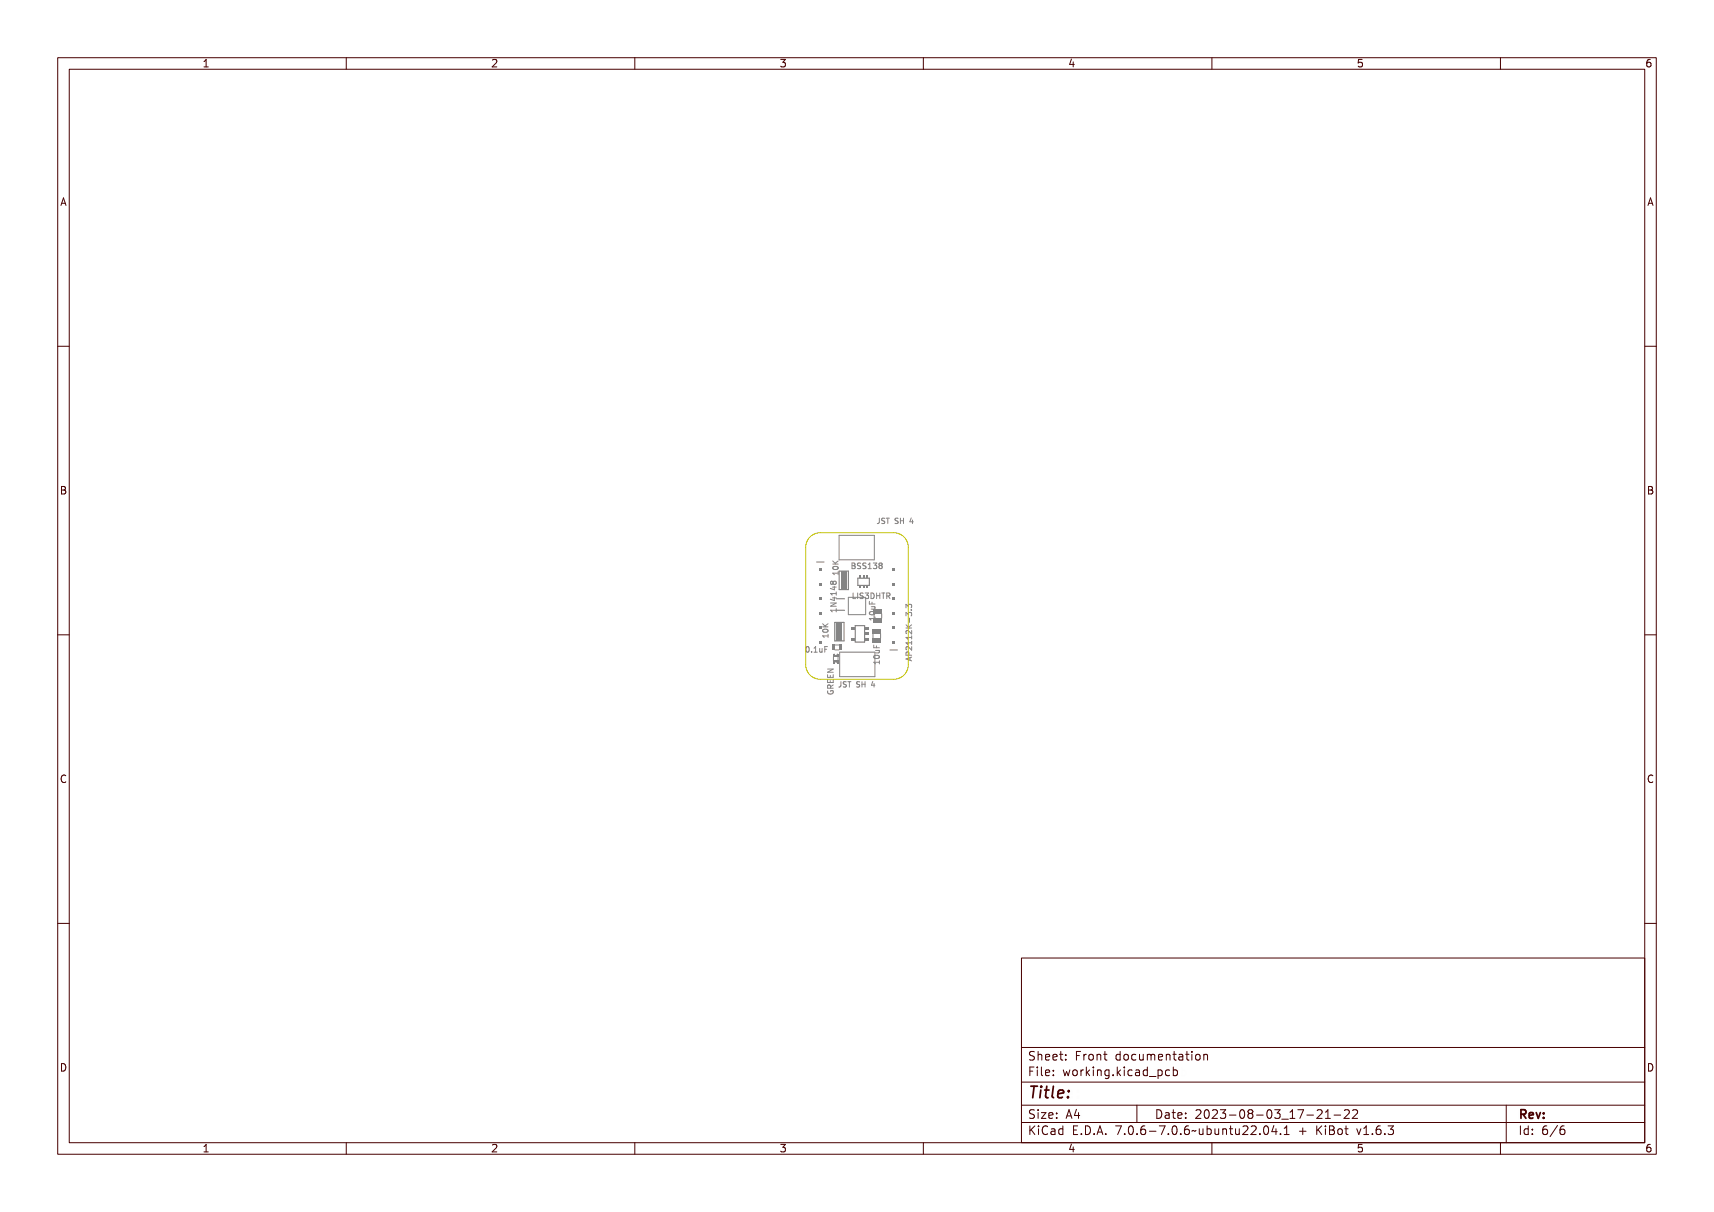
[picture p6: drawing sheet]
<svg xmlns="http://www.w3.org/2000/svg" width="297mm" height="210mm" viewBox="0 0 297 210" stroke-linecap="round" stroke-linejoin="round" font-family="sans-serif">
<defs><g id="words">
<text font-size="2.7" fill="#480000" x="178" y="190.3">Title:</text>
<g font-size="2" fill="#480000">
<text x="178" y="183.7">Sheet: Front documentation</text>
<text x="178" y="186.5">File: working.kicad_pcb</text>
<text x="178" y="193.9">Size: A4</text>
<text x="178" y="196.6">KiCad E.D.A. 7.0.6-7.0.6~ubuntu22.04.1 + KiBot v1.6.3</text>
<text x="200" y="193.9">Date: 2023-08-03_17-21-22</text>
<text x="263" y="196.6">Id: 6/6</text>
<text x="263" y="193.9">Rev:</text>
</g>
<g font-size="1.7" fill="#480000">
<text x="35" y="11.7">1</text>
<text x="85" y="11.7">2</text>
<text x="135" y="11.7">3</text>
<text x="185" y="11.7">4</text>
<text x="235" y="11.7">5</text>
<text x="285" y="11.7">6</text>
<text x="10.5" y="35.7">A</text>
<text x="285.5" y="35.7">A</text>
<text x="10.5" y="85.6">B</text>
<text x="285.5" y="85.6">B</text>
<text x="10.5" y="135.7">C</text>
<text x="285.5" y="135.7">C</text>
<text x="10.5" y="185.6">D</text>
<text x="285.5" y="185.6">D</text>
<text x="35" y="199.7">1</text>
<text x="85" y="199.7">2</text>
<text x="135" y="199.7">3</text>
<text x="185" y="199.7">4</text>
<text x="235" y="199.7">5</text>
<text x="285" y="199.7">6</text>
</g>
<g font-size="1.3" fill="#848484">
<text x="148.4" y="98.6">BSS138</text>
<text x="147.6" y="103.8">LIS3DHTR</text>
<text x="139.6" y="113">0.1uF</text>
<text x="158" y="113.1" transform="rotate(-90 158 113.1)">AP2112K-3.3</text>
</g>
<g font-size="1.2" fill="#848484">
<text x="151.8" y="90.8">JST SH 4</text>
<text x="145.2" y="119.2">JST SH 4</text>
</g>
</g></defs>
<g fill="none" stroke="#848484" stroke-width=".17">
<path d="M144.3 97.7h.9M144.3 97.2l.5 .5M144.3 98.3a.46 .46 0 0 1 .6-.2 .46 .46 0 0 1 .3 .4 .46 .46 0 0 1-.5 .3 .46 .46 0 0 1-.4-.5zM144.4 99.3h.8v-.2h.1v.5h-.1v-.1h-.7v.2h-.1zM144.4 97.6l.3 .3 .6-.4v.2l-.5 .3 .5 .1v.1h-.9v-.1h.4l-.4-.4zM144.4 98.5a.48 .48 0 0 1 .5-.2 .48 .48 0 0 1 .4 .5 .48 .48 0 0 1-.6 .2 .48 .48 0 0 1-.3-.5zM144.5 98.6a.41 .41 0 0 1 .7 .1 .41 .41 0 0 1-.7-.1zM145.2 99v.6M145.2 99.3h-.9l.3 .3M145.2 97.2l-.5 .4M147.6 98h.4M148 98l.1 .1"/>
<path d="M148.1 97.6h-.5v.9h.4M148.1 98h-.1M148.5 97.6h.2a.23 .23 0 0 1 .3 .2 .23 .23 0 0 1-.1 .3 .26 .26 0 0 1 .2 .3 .26 .26 0 0 1-.4 .2h-.2zM148.6 98.1h.1a.18 .18 0 0 1 .3 .2 .18 .18 0 0 1-.3 .2h-.1zM148.6 97.7h.1a.15 .15 0 0 1 .2 .2 .15 .15 0 0 1-.2 .1h-.1zM149.3 97.7l.3-.1 .2 .1-.1 .1a.19 .19 0 0 0-.2-.1 .19 .19 0 0 0-.1 .2 .19 .19 0 0 0 .2 .1 .3 .3 0 0 1 .2 .5 .3 .3 0 0 1-.6-.1 .22 .22 0 0 0 .4 .1 .22 .22 0 0 0 0-.3 .31 .31 0 0 1-.3-.2 .31 .31 0 0 1 0-.3zM150.1 97.7l.3-.1 .2 .1-.1 .1a.19 .19 0 0 0-.2-.1 .19 .19 0 0 0-.1 .2 .19 .19 0 0 0 .2 .1 .3 .3 0 0 1 .1 .5 .3 .3 0 0 1-.5-.1 .22 .22 0 0 0 .3 .1 .22 .22 0 0 0 .1-.3 .31 .31 0 0 1-.3-.2 .31 .31 0 0 1 0-.3zM150.9 97.7l.3-.1v.9h.2v.1h-.5v-.1h.2v-.8l-.2 .1zM151.6 97.6a.29 .29 0 0 1 .5 0 .29 .29 0 0 1-.1 .5 .3 .3 0 0 1 .1 .5 .3 .3 0 0 1-.5-.2h.1a.22 .22 0 0 0 .2 .1 .22 .22 0 0 0 .1-.3 .22 .22 0 0 0-.2-.1l.1-.1a.19 .19 0 0 0 .1-.3 .19 .19 0 0 0-.3 0zM152.1 89.9h.3v.6a.26 .26 0 0 1-.2 .3 .26 .26 0 0 1-.3-.1 .21 .21 0 0 0 .2 .1 .21 .21 0 0 0 .2-.3v-.5h-.2zM152.5 97.7a.27 .27 0 0 1 .4-.1 .27 .27 0 0 1-.1 .5 .27 .27 0 0 1 .1 .4 .27 .27 0 0 1-.4 0 .27 .27 0 0 1 .1-.4l-.2-.2zM152.7 90l.3-.1 .2 .1-.1 .1a.18 .18 0 0 0-.3 0 .18 .18 0 0 0 .2 .2 .29 .29 0 0 1 .2 .5 .29 .29 0 0 1-.5-.1 .22 .22 0 0 0 .3 .1 .22 .22 0 0 0 .1-.4 .22 .22 0 0 0-.3 0l-.1-.2z"/>
<path d="M153.4 89.9h.7v.1h-.3v.8h-.2v-.8h-.2zM155 90l.3-.1 .1 .1v.1a.18 .18 0 0 0-.3 0 .18 .18 0 0 0 .2 .2 .29 .29 0 0 1 .1 .5 .29 .29 0 0 1-.5-.1h.1a.22 .22 0 0 0 .3 .1 .22 .22 0 0 0 0-.4 .22 .22 0 0 0-.3 0l-.1-.2zM155.7 89.9h.1v.4h.3v-.4h.1v.9h-.1v-.4h-.3v.4h-.1zM157.5 89.9h.1v.6h.2l-.2 .3h-.1v-.2h-.4zM157.5 90v.5h-.3zM157.7 90.4h.5M139.8 112.2l.1-.1a.46 .46 0 0 1 .4 .5 .46 .46 0 0 1-.4 .4l-.2-.2zM139.9 112.2a.39 .39 0 0 1 .3 .4 .39 .39 0 0 1-.3 .3l-.1-.3zM140.7 112.9h.2v.1h-.2zM141.3 112.1h.4v.8h.2v.1h-.5v-.1h.2v-.7l-.3 .1zM142.1 112.3h.1v.6l.2 .1 .1-.2v-.5h.2v.7l-.2-.1a.23 .23 0 0 1-.3 .1 .23 .23 0 0 1-.1-.2zM142.5 108.6h1"/>
<path d="M142.5 108.1l.6 .5M142.6 109.6h.8v-.2h.1v.6h-.1v-.2h-.7l.1 .2h-.1zM142.6 107.9l.4 .3 .5-.3v.1l-.4 .3 .4 .1v.1h-.9v-.1h.4l-.4-.4zM142.6 108.9a.49 .49 0 0 1 .6-.2 .49 .49 0 0 1 .3 .4 .48 .48 0 0 1-.5 .2 .48 .48 0 0 1-.4-.4zM142.6 109.1a.45 .45 0 0 1 .6-.1 .45 .45 0 0 1 .2 .4 .46 .46 0 0 1-.5 .2 .46 .46 0 0 1-.3-.4zM142.7 108.9a.41 .41 0 0 1 .7 .2 .41 .41 0 0 1-.7-.2zM142.9 112.1h.6v.1h-.5v.3h.4v.1h-.4v.4h-.1zM143.4 116.9v.5h1v-.5M143.4 117.8v.5h1v-.5M143.4 115.9h1l-1 .6h1M143.4 119.7a.45 .45 0 0 0 .5 .6 .45 .45 0 0 0 .4-.6h-.3v.1M143.5 117.3h.1v.5h.3v-.4h.1v.4h.3v-.5h.1v.6h-.9z"/>
<path d="M143.5 116.6h.1v.4h.3v-.4h.1v.4h.3v-.5h.1v.6h-.9zM143.5 115.8h.9v.1l-.8 .3h.8v.2h-.9v-.2l.7-.3h-.7zM143.5 109.9v.6M143.5 110.2h-1l.3 .3M143.5 108.1l-.6 .4M143.5 118.9h.1v.1a.36 .36 0 0 0 .3 .4 .36 .36 0 0 0 .4-.4h-.3l-.1 .2v-.3h.4a.43 .43 0 0 1 0 .6 .43 .43 0 0 1-.6 0l-.2-.2zM143.5 118.2l.3-.1 .2 .2 .4-.3v.2l-.4 .3v.1h.4v.1h-.9zM143.6 118.3h.3v.3h-.3zM143.9 117v.4M143.9 117.9v.4M143.9 119.2v-.4l-.4-.1-.1 .5h1M143.9 104.5h1l-1 .5h1"/>
<path d="M144 105.7h.8v-.2h.1v.6h-.1v-.2h-.7l.1 .2h-.2zM144 104.7h.9v.2l-.7 .3h.7v.2h-.9v-.2l.8-.3h-.8zM144 104.1h.6l.1-.2 .2 .3h-.2v.4h-.1l-.6-.4zM144 103.4h.8v-.2h.1v.5h-.1v-.2h-.7l.1 .2h-.2zM144 102.5h.6l.1-.1 .2 .2h-.2v.4h-.1l-.6-.4zM144 101.7l.3-.1 .1 .2a.27 .27 0 0 1 .5-.1 .27 .27 0 0 1 0 .4 .27 .27 0 0 1-.5-.1 .27 .27 0 0 1-.4 .1 .27 .27 0 0 1 0-.4zM144.1 104.2h.5v.3zM144.1 102.6h.5v.3zM144.2 103.6h.7M144.2 101.7h.7M144.3 100.9l.2-.2 .4 .2-.2 .4-.4-.2M144.3 100.9l-.1-.2-.3 .2 .2 .4 .2-.2"/>
<path d="M144.3 100.9v.2M144.4 118.7l-.5 .3M144.6 103.5v.6l-.7-.3M144.6 101.6v.6l-.7-.2M144.9 102.6v.5M144.9 105.5v.5M144.9 105.7h-1l.3 .3M144.9 102.8h-1l.3 .3M145.4 118.3h.3v.6a.26 .26 0 0 1-.2 .3 .26 .26 0 0 1-.3-.2 .21 .21 0 0 0 .3 .1 .21 .21 0 0 0 .1-.2v-.5h-.2zM146.1 118.3l.3-.1 .1 .1v.1a.21 .21 0 0 0-.3 0 .21 .21 0 0 0 0 .3 .21 .21 0 0 0 .3 0 .28 .28 0 0 1-.1 .4 .28 .28 0 0 1-.4-.1h.1a.22 .22 0 0 0 .3 .1 .22 .22 0 0 0 0-.3 .22 .22 0 0 0-.3-.1l-.1-.2zM146.7 118.3h.7v.1h-.3v.8h-.1v-.8h-.3zM147.7 102.8h.1v.9h.5v.1h-.6z"/>
<path d="M148.3 118.3l.3-.1 .2 .1-.1 .1a.18 .18 0 0 0-.3 0 .18 .18 0 0 0 .2 .3 .29 .29 0 0 1 .1 .4 .29 .29 0 0 1-.4-.1 .22 .22 0 0 0 .3 .1 .22 .22 0 0 0 .1-.3 .22 .22 0 0 0-.3-.1l-.2-.2zM148.5 102.8h.5v.1h-.2v.8h.2v.1h-.5v-.1h.2v-.8h-.2zM149 118.3h.1v.3h.4v-.3h.1v.9h-.1v-.5h-.4v.5h-.1zM149.3 102.9l.3-.1 .2 .1h-.1a.19 .19 0 0 0-.3 .1 .19 .19 0 0 0 .2 .2 .3 .3 0 0 1 .1 .5 .3 .3 0 0 1-.5-.1 .22 .22 0 0 0 .3 .1 .22 .22 0 0 0 .1-.3 .3 .3 0 0 1-.3-.2 .3 .3 0 0 1 0-.3zM150 102.8a.28 .28 0 0 1 .4 0 .28 .28 0 0 1 0 .5 .29 .29 0 0 1 .1 .4 .29 .29 0 0 1-.5-.1h.1a.22 .22 0 0 0 .2 .1 .22 .22 0 0 0 .1-.3 .22 .22 0 0 0-.2-.1l.1-.1a.18 .18 0 0 0 .1-.3 .18 .18 0 0 0-.3 0zM150.6 104.2v.5h1M150.7 107.2h.8v-.2h.2v.5h-.2v-.2h-.7l.1 .2h-.1zM150.7 104.6h.1v.4h.3v-.4h.1v.4h.5v.2h-1zM150.7 106.1a.47 .47 0 0 1 .6-.2 .47 .47 0 0 1 .3 .5 .48 .48 0 0 1-.6 .2 .48 .48 0 0 1-.3-.5zM150.8 102.8a.49 .49 0 0 1 .6 .5 .49 .49 0 0 1-.6 .5zM150.8 106.3l.4-.1a.38 .38 0 0 1 .5 .3 .55 .55 0 0 1-.5 .3 .55 .55 0 0 1-.5-.3zM150.8 106.4a.43 .43 0 0 1 .8 .2 .43 .43 0 0 1-.8-.2z"/>
<path d="M150.8 118.3h.2v.6h.1l-.1 .3h-.1v-.2h-.4zM150.9 118.4v.5h-.3zM150.9 102.9a.37 .37 0 0 1 .3 .4 .37 .37 0 0 1-.3 .4zM150.9 105.4h.8l-.1 .1a.23 .23 0 0 1 .1 .3 .23 .23 0 0 1-.3 .2h-.5v-.1l.6-.1 .1-.1-.2-.1-.5-.1zM151 105.1h.6M151 118.7h.6M151.1 104.3v.4M151.4 111.8v.4h1M151.5 106.4v.7M151.5 114.2h.8v-.2h.1v.6h-.1v-.2h-.7v.2h-.1zM151.5 111.7h.1v.4h.3v-.4h.1v.4h.4v.1h-.9zM151.5 113.6a.47 .47 0 0 1 .5-.1 .47 .47 0 0 1 .3 .5 .48 .48 0 0 1-.5 .2 .48 .48 0 0 1-.4-.5z"/>
<path d="M151.5 105.1l.1 .4h-.6M151.6 102.8h.1v.4h.3v-.4h.2v1h-.2v-.5h-.3v.5h-.1zM151.6 113.3h.3a.38 .38 0 0 1 .5 .3 .55 .55 0 0 1-.5 .3 .55 .55 0 0 1-.5-.3zM151.6 113.5a.43 .43 0 0 1 .7 .1 .43 .43 0 0 1-.7-.1zM151.6 106.9v.6M151.6 107.2h-1l.3 .3M151.7 112.5h.7l-.1 .1a.23 .23 0 0 1 .1 .3 .23 .23 0 0 1-.3 .2h-.4v-.2h.5l.1-.1-.1-.2h-.5zM151.7 112.7h.7M151.9 111.9v.3M152.3 102.8h.7v.1h-.3v.9h-.1v-.9h-.3zM152.3 112.7v.4h-.6M152.4 114.5v.5"/>
<path d="M152.4 114.8h-1l.3 .2M152.8 106.3v.8M153.1 102.8h.3a.26 .26 0 0 1 .3 .2 .26 .26 0 0 1-.2 .3l.3 .5h-.1l-.3-.4h-.2v.4h-.1zM153.2 102.9h.2a.17 .17 0 0 1 .2 .2 .17 .17 0 0 1-.2 .2h-.2zM157.1 112.7l.9-.3v.1l-.2 .1v.3l.2 .1v.1l-.9-.3zM157.1 110.3h.8v-.2h.1v.5h-.1v-.2h-.7v.2h-.1zM157.1 109.5h.8v-.2h.1v.5h-.1v-.2h-.7v.2h-.1zM157.1 107.7l.3 .3 .6-.4v.2l-.5 .3 .5 .1v.1h-.9v-.1h.4l-.4-.4zM157.1 106.3l.3-.1 .1 .2a.3 .3 0 0 1 .5-.1 .3 .3 0 0 1-.1 .5v-.1a.22 .22 0 0 0 0-.3 .22 .22 0 0 0-.2-.1 .22 .22 0 0 0-.2 .3l-.1-.1a.19 .19 0 0 0-.2-.1 .19 .19 0 0 0 0 .3h-.1zM157.1 104.7l.3-.1 .1 .2a.3 .3 0 0 1 .5-.1 .3 .3 0 0 1-.1 .5v-.1a.22 .22 0 0 0 0-.3 .22 .22 0 0 0-.2 0 .22 .22 0 0 0-.2 .2l-.1-.1a.19 .19 0 0 0-.2-.1 .19 .19 0 0 0 0 .3l-.1 .1zM157.1 111a.59 .59 0 0 1 .8 .3v-.4h.1v.6l-.5-.4a.23 .23 0 0 0-.3 0 .23 .23 0 0 0 0 .4l-.1-.2zM157.1 108.6a.59 .59 0 0 1 .8 .4v-.5h.1v.6l-.5-.3a.23 .23 0 0 0-.3-.1 .23 .23 0 0 0 0 .4l-.1-.1z"/>
<path d="M157.1 111.7h.4l.1 .4h.4v.1h-.9zM157.2 112.8l.5-.2v.3zM157.2 111.8h.3v.3h-.3zM157.6 107.1h.1v.3h-.1zM157.7 114v.4M157.8 105.6h.2v.2h-.2zM158 113.9l-1 .3 1 .3"/>
<circle cx="144.8" cy="98.7" r=".08"/>
<circle cx="152.7" cy="97.9" r=".16"/>
<circle cx="152.7" cy="98.3" r=".19"/>
<circle cx="140" cy="112.6" r=".09"/>
<circle cx="143.1" cy="109" r=".08"/>
<circle cx="144.2" cy="101.9" r=".16"/>
<circle cx="144.7" cy="101.9" r=".19"/>
<circle cx="151.2" cy="106.5" r=".09"/>
<circle cx="151.9" cy="113.6" r=".09"/>
</g>
<g fill="#848484">
<path d="M151.4 105.6h1.4v.8h-1.4z" fill-rule="evenodd"/>
<path d="M151.4 107.1h1.4v.7h-1.4z" fill-rule="evenodd"/>
</g>
<path d="M145.4 99h1.6v3.2h-1.6z" fill="none" stroke="#848484" stroke-width=".2"/>
<path d="M145.7 99h1v3.1h-1z" fill-rule="evenodd" fill="#848484"/>
<path d="M151.3 109.8v.8M152.6 109.8v.8" fill="none" stroke="#848484" stroke-width=".17"/>
<g fill="#848484">
<path d="M151.2 110.6h1.5v.7h-1.5z" fill-rule="evenodd"/>
<path d="M151.2 109.1h1.5v.8h-1.5z" fill-rule="evenodd"/>
</g>
<path d="M141.5 97.4h1.3" fill="none" stroke="#848484" stroke-width=".2"/>
<g fill="#848484">
<path d="M141.9 98.4h.5v.5h-.5z" fill-rule="evenodd"/>
<path d="M141.9 100.9h.5v.5h-.5z" fill-rule="evenodd"/>
<path d="M141.9 103.5h.5v.5h-.5z" fill-rule="evenodd"/>
<path d="M141.9 106h.5v.5h-.5z" fill-rule="evenodd"/>
<path d="M141.9 108.6h.5v.5h-.5z" fill-rule="evenodd"/>
<path d="M141.9 111.1h.5v.5h-.5z" fill-rule="evenodd"/>
</g>
<g fill="none" stroke="#848484" stroke-width=".17">
<path d="M145.4 92.8h6.1v4.2h-6.1zM144.4 113.8v.7M144.5 114.9a.3 .3 0 0 1 .3-.2 .3 .3 0 0 1 .3 .2M144.5 113.3a.28 .28 0 0 0 .3 .3 .28 .28 0 0 0 .3-.3M145.2 113.8v.7"/>
<circle cx="145.2" cy="114.8" r=".07"/>
</g>
<path d="M144.9 103.7h1.4M144.9 105.7h1.4" fill="none" stroke="#848484" stroke-width=".2"/>
<g fill="#848484">
<path d="M145.1 114.8h.2v.2h-.2z" fill-rule="evenodd"/>
<path d="M145.2 114.5l.1 .4z" fill-rule="evenodd"/>
<path d="M144.4 114.5h.9v.2h-.9z" fill-rule="evenodd"/>
<path d="M145.1 113.3h.2v.5h-.2z" fill-rule="evenodd"/>
<path d="M144.5 113.6h.6v.2h-.6z" fill-rule="evenodd"/>
<path d="M145 113.5l.1 .1z" fill-rule="evenodd"/>
<path d="M144.5 113.5l.1 .1z" fill-rule="evenodd"/>
<path d="M144.4 114.7h.2v.3h-.2z" fill-rule="evenodd"/>
<path d="M144.4 113.3h.2v.5h-.2z" fill-rule="evenodd"/>
</g>
<path d="M144.7 107.8h1.6v3.2h-1.6z" fill="none" stroke="#848484" stroke-width=".2"/>
<path d="M145 107.9h1v3.1h-1z" fill-rule="evenodd" fill="#848484"/>
<path d="M147 103.5h3v3h-3z" fill="none" stroke="#848484" stroke-width=".17"/>
<path d="M148.6 100.2h2v1.2h-2z" fill="none" stroke="#848484" stroke-width=".2"/>
<g fill="#848484">
<path d="M150.2 101.5h.2v.4h-.2z" fill-rule="evenodd"/>
<path d="M150.2 99.8h.2v.3h-.2z" fill-rule="evenodd"/>
<path d="M149.5 101.5h.3v.4h-.3z" fill-rule="evenodd"/>
<path d="M149.5 99.8h.3v.3h-.3z" fill-rule="evenodd"/>
<path d="M148.9 101.5h.2v.4h-.2z" fill-rule="evenodd"/>
<path d="M148.9 99.8h.2v.3h-.2z" fill-rule="evenodd"/>
</g>
<path d="M144.7 112.6h.7M144.7 111.8h.7M145.5 113h6.1v4.2h-6.1z" fill="none" stroke="#848484" stroke-width=".17"/>
<g fill="#848484">
<path d="M145.3 111.7h.5v1h-.5z" fill-rule="evenodd"/>
<path d="M144.2 111.7h.5v1h-.5z" fill-rule="evenodd"/>
</g>
<path d="M154.2 112.6h1.3" fill="none" stroke="#848484" stroke-width=".2"/>
<g fill="#848484">
<path d="M154.6 111.1h.5v.5h-.5z" fill-rule="evenodd"/>
<path d="M154.6 108.6h.5v.5h-.5z" fill-rule="evenodd"/>
<path d="M154.6 106h.5v.5h-.5z" fill-rule="evenodd"/>
<path d="M154.6 103.5h.5v.5h-.5z" fill-rule="evenodd"/>
<path d="M154.6 100.9h.5v.5h-.5z" fill-rule="evenodd"/>
<path d="M154.6 98.4h.5v.5h-.5z" fill-rule="evenodd"/>
</g>
<path d="M148.2 108.4h1.6v2.9h-1.6z" fill="none" stroke="#848484" stroke-width=".2"/>
<g fill="#848484">
<path d="M147.5 110.5h.7v.5h-.7z" fill-rule="evenodd"/>
<path d="M149.9 110.5h.6v.5h-.6z" fill-rule="evenodd"/>
<path d="M149.9 109.6h.6v.5h-.6z" fill-rule="evenodd"/>
<path d="M147.5 108.6h.7v.5h-.7z" fill-rule="evenodd"/>
<path d="M149.9 108.6h.6v.5h-.6z" fill-rule="evenodd"/>
</g>
<path d="M140.2 93.3a2.54 2.54 0 0 1 2-1h12.7a2.54 2.54 0 0 1 2.5 2.5v20.4a2.54 2.54 0 0 1-2.5 2.5h-12.7a2.54 2.54 0 0 1-2.6-2.5v-20.4l.1-.5z" fill="none" stroke="#c2c200" stroke-width=".17"/>
<g fill="none" stroke="#480000" stroke-width=".17">
<path d="M10 10h277v190h-277zM12 12h273v186h-273zM60 10v2M110 10v2M160 10v2M210 10v2M260 10v2M10 60h2M285 60h2M10 110h2M285 110h2M10 160h2"/>
<path d="M285 160h2M177 166h108v32h-108zM60 198v2M110 198v2M160 198v2M177 181.5h108M177 187.5h108M177 191.5h108M177 194.5h108M178.1 195.2h.2v.6l.6-.6h.3l-.6 .6 .6 .8h-.2l-.5-.7-.2 .2v.5h-.2zM178.2 185h.9v.2h-.7v.4h.6v.2h-.6v.7h-.2zM178.3 182.4l.5-.1h.2v.2a.31 .31 0 0 0-.5-.1 .31 .31 0 0 0 0 .5 .5 .5 0 0 1 .6 .6 .5 .5 0 0 1-.8 .2l-.1-.2a.34 .34 0 0 0 .4 .1 .34 .34 0 0 0 .1-.5 .47 .47 0 0 1-.5-.2 .47 .47 0 0 1 .1-.5z"/>
<path d="M178.3 192.5l.5-.1h.2v.2a.31 .31 0 0 0-.5-.1 .31 .31 0 0 0 0 .5 .5 .5 0 0 1 .6 .6 .5 .5 0 0 1-.8 .2l-.1-.2a.34 .34 0 0 0 .4 .1 .34 .34 0 0 0 .1-.5 .47 .47 0 0 1-.5-.2 .47 .47 0 0 1 .1-.5zM179.4 182.2h.2v.6a.35 .35 0 0 1 .4-.1 .35 .35 0 0 1 .2 .4v.6h-.2v-.8h-.4v.8h-.2zM179.5 185.4h.4v.9h.4v.2h-.9v-.2h.3v-.8h-.2zM179.5 192.8h.4v.9h.4v.1h-.9v-.1h.3v-.8h-.2zM179.5 195.6h.4v.9h.4v.1h-.9v-.1h.3v-.8h-.2zM179.7 184.9h.2v.3h-.2zM179.7 192.3h.2v.3h-.2zM179.7 195.1h.2v.3h-.2zM180.6 184.9h.4v1.3l.4 .1v.2l-.5-.2v-1.2h-.3zM180.6 192.8h.8v.1l-.6 .8h.6v.1h-.8v-.1l.6-.8h-.6zM180.7 182.8a.49 .49 0 0 1 .6-.1 .49 .49 0 0 1 .2 .5h-.8a.42 .42 0 0 0 .3 .4 .42 .42 0 0 0 .4-.1v.2a.6 .6 0 0 1-.8-.1 .6 .6 0 0 1 .1-.8zM180.7 195.4l.5-.2h.3v.2a.43 .43 0 0 0-.6 0 .43 .43 0 0 0-.2 .5 .43 .43 0 0 0 .2 .5 .43 .43 0 0 0 .6 0v.2a.66 .66 0 0 1-.8-.1 .66 .66 0 0 1-.1-.8z"/>
<path d="M180.8 182.9l.4-.1 .1 .3h-.6zM181.8 195.6h.2a.45 .45 0 0 1 .5 0 .45 .45 0 0 1 .1 .4v.6h-.1v-.1a.38 .38 0 0 1-.5 .2 .38 .38 0 0 1-.2-.5 .38 .38 0 0 1 .4-.2h.3a.35 .35 0 0 0-.3-.4 .35 .35 0 0 0-.4 .2zM181.9 182.8a.49 .49 0 0 1 .6-.1 .49 .49 0 0 1 .2 .5h-.8a.42 .42 0 0 0 .3 .4 .42 .42 0 0 0 .5-.1v.2a.6 .6 0 0 1-.9-.1 .6 .6 0 0 1 .1-.8zM181.9 185.5a.49 .49 0 0 1 .6-.1 .49 .49 0 0 1 .2 .5h-.8a.42 .42 0 0 0 .3 .4 .42 .42 0 0 0 .5-.1v.2a.6 .6 0 0 1-.9-.1 .6 .6 0 0 1 .1-.8zM181.9 192.9a.49 .49 0 0 1 .6-.1 .49 .49 0 0 1 .2 .5h-.8a.42 .42 0 0 0 .3 .4 .42 .42 0 0 0 .5-.1v.2a.6 .6 0 0 1-.9-.1 .6 .6 0 0 1 .1-.8zM182 196.2l.5-.1a.31 .31 0 0 1-.2 .4 .31 .31 0 0 1-.4-.1zM182 182.9l.4-.1 .1 .3h-.6zM182 185.6l.4-.1 .1 .3h-.6zM182 193l.4-.1 .1 .3h-.6zM183 195.7l.4-.2 .2 .2v-.6h.2v1.5h-.2v-.1a.42 .42 0 0 1-.5 .1 .42 .42 0 0 1-.2-.5zM183.2 195.8l.1-.1a.4 .4 0 0 1 .3 .4 .4 .4 0 0 1-.3 .4l-.2-.2zM183.2 182.3h.2v.4h.4v.1h-.4l.1 .8h.3v.1h-.2a.3 .3 0 0 1-.4-.3v-.6h-.3v-.1h.3z"/>
<path d="M183.3 185.4h.2v.3h-.2zM183.3 186.2h.2v.3h-.2zM183.3 192.8h.2v.3h-.2zM183.3 193.6h.2v.2h-.2zM184.5 182.7h.2v.3h-.2zM184.5 183.5h.2v.2h-.2zM185.2 185.4h.2l.2 .8 .1-.5h.2l.2 .5 .1-.8h.2l-.2 1.1h-.2l-.2-.7-.2 .7h-.1zM185.4 195.2h.9v.2h-.7v.4h.6v.2h-.6v.5h.7v.1h-.9zM185.7 192.4h.2l.5 1.4h-.2l-.1-.3h-.5l-.1 .3h-.2zM185.8 192.6l.2 .7h-.4zM186.6 182.3h.9v.2h-.7v.4h.6v.2h-.6v.6h-.2zM186.7 185.5a.52 .52 0 0 1 .8 .4 .52 .52 0 0 1-.8 .4l-.1-.4z"/>
<path d="M186.8 185.6l.1-.1a.39 .39 0 0 1 .4 .4 .39 .39 0 0 1-.4 .4l-.1-.2zM186.9 196.4h.2v.2h-.2zM187.1 192.4h.2v.9h.2v.2h-.2v.3h-.2v-.3h-.6v-.2zM187.1 192.6v.7h-.4zM187.8 195.2a.76 .76 0 0 1 .9 .7 .76 .76 0 0 1-.9 .7zM188 195.4a.57 .57 0 0 1 .5 .5 .57 .57 0 0 1-.5 .6zM188 182.7h.2v.2a.3 .3 0 0 1 .3-.3 .3 .3 0 0 1 .3 .3 .37 .37 0 0 0-.5-.1 .37 .37 0 0 0-.1 .4v.5h-.2zM188 185.4h.2v.2a.3 .3 0 0 1 .3-.3 .3 .3 0 0 1 .3 .3 .37 .37 0 0 0-.5-.1 .37 .37 0 0 0-.1 .4v.6h-.2zM189.1 184.9h.1v.9l.5-.4h.2l-.4 .4 .5 .7h-.2l-.4-.6-.2 .1v.5h-.1zM189.1 182.8a.52 .52 0 0 1 .8 .4 .52 .52 0 0 1-.8 .4l-.1-.4zM189.2 182.9l.1-.1a.39 .39 0 0 1 .4 .4 .39 .39 0 0 1-.4 .4l-.1-.2zM189.3 196.4h.3v.2h-.3z"/>
<path d="M190.2 182.7h.2v.1a.35 .35 0 0 1 .4-.1 .35 .35 0 0 1 .3 .4v.6h-.2l-.1-.8h-.3l-.1 .8h-.2zM190.3 185.4h.4v.9h.4v.2h-.9v-.2h.4v-.8h-.3zM190.5 195.2h.3l.4 1.4h-.2l-.1-.3h-.5l-.1 .3h-.2zM190.6 184.9h.1v.3h-.1zM190.6 195.4l.2 .7h-.4zM191.4 185.4h.2v.1a.35 .35 0 0 1 .4-.1 .35 .35 0 0 1 .3 .4v.7h-.2l-.1-.9h-.3l-.1 .9h-.2zM191.7 182.3h.1v.4h.4v.1h-.4l.1 .8h.3v.1h-.2a.3 .3 0 0 1-.3-.3v-.6h-.3v-.1h.3zM191.7 196.4h.3v.2h-.3zM192.7 185.5l.3-.2 .3 .2v-.1h.2v1a.53 .53 0 0 1-.8 .4v-.2a.36 .36 0 0 0 .4 .1 .36 .36 0 0 0 .2-.4l-.1 .1a.53 .53 0 0 1-.7-.3 .53 .53 0 0 1 .2-.6zM192.8 185.6l.1-.1a.39 .39 0 0 1 .4 .4 .39 .39 0 0 1-.4 .4l-.1-.2zM193.8 195.2h.9l-.5 1.4h-.2l.5-1.2h-.7zM193.9 182.8l.3-.2 .3 .2v-.6h.2v1.5h-.2v-.1a.42 .42 0 0 1-.6 .1 .42 .42 0 0 1-.1-.5z"/>
<path d="M194.1 182.8a.4 .4 0 0 1 .4 .4 .4 .4 0 0 1-.4 .4l-.2-.4zM194.1 186.2h.3v.3h-.3zM195.1 184.9h.2v.9l.4-.4h.3l-.5 .4 .5 .7h-.2l-.4-.6-.1 .1v.5h-.2zM195.1 182.8a.52 .52 0 0 1 .8 .4 .52 .52 0 0 1-.8 .4l-.1-.4zM195.2 182.9l.1-.1a.39 .39 0 0 1 .4 .4 .39 .39 0 0 1-.4 .4l-.1-.2zM195.3 196.4h.3v.2h-.3zM196.3 185.4h.5v.9h.3v.2h-.9v-.2h.4v-.8h-.3zM196.3 195.4a.5 .5 0 0 1 .7-.1 .5 .5 0 0 1 .1 .6 .52 .52 0 0 1-.4 .8 .52 .52 0 0 1-.5-.8zM196.4 182.8a.39 .39 0 0 1 .4-.2 .39 .39 0 0 1 .3 .3 .4 .4 0 0 0-.6 0 .4 .4 0 0 0 0 .6 .4 .4 0 0 0 .6 0 .41 .41 0 0 1-.4 .3 .41 .41 0 0 1-.4-.3v-.5zM196.5 195.4a.57 .57 0 0 1 .4 .9l-.3 .2a.86 .86 0 0 1-.1-1.1zM196.6 184.9h.2v.3h-.2zM197 191.5v3"/>
<path d="M197.4 182.7h.2v.8l.2 .1 .3-.2v-.7h.2v1h-.2v-.1a.35 .35 0 0 1-.4 .2 .35 .35 0 0 1-.3-.5zM197.6 185.5a.39 .39 0 0 1 .4-.2 .39 .39 0 0 1 .3 .3 .4 .4 0 0 0-.6 0 .4 .4 0 0 0 0 .6 .4 .4 0 0 0 .6 0 .41 .41 0 0 1-.4 .3 .41 .41 0 0 1-.4-.3v-.5zM197.7 196.4h.3v.2h-.3zM198.6 182.7h.1l.2-.1a.22 .22 0 0 0 .2 .2 .22 .22 0 0 0 .2-.2l.2 .3 .1 .8h-.2v-.8l-.1-.1-.2 .1v.8h-.1v-.8l-.2-.1-.1 .1v.8h-.1zM198.7 185.4h.1a.45 .45 0 0 1 .5 0 .45 .45 0 0 1 .2 .4v.7h-.2v-.2a.38 .38 0 0 1-.5 .2 .38 .38 0 0 1-.2-.5 .38 .38 0 0 1 .5-.2h.2a.35 .35 0 0 0-.3-.4 .35 .35 0 0 0-.3 .2zM198.7 195.4l.5-.2h.2v.2a.43 .43 0 0 0-.5 0 .43 .43 0 0 0-.1 .5 .48 .48 0 0 1 .7 0 .48 .48 0 0 1-.1 .7 .48 .48 0 0 1-.7-.1l-.1-.6zM198.8 186l.5-.1a.31 .31 0 0 1-.1 .4 .31 .31 0 0 1-.4-.1zM198.9 195.9a.29 .29 0 0 1 .4 .1 .29 .29 0 0 1-.1 .4 .29 .29 0 0 1-.4-.1zM199.9 185.5l.3-.2 .3 .2v-.6h.2v1.6h-.2v-.2a.42 .42 0 0 1-.5 .1 .42 .42 0 0 1-.2-.5zM199.9 182.8a.49 .49 0 0 1 .6-.1 .49 .49 0 0 1 .2 .5h-.7a.42 .42 0 0 0 .2 .4 .42 .42 0 0 0 .5-.1v.2a.6 .6 0 0 1-.8-.1 .6 .6 0 0 1 0-.8zM200 196h.5v.2h-.5zM200 185.6l.1-.1a.39 .39 0 0 1 .4 .4 .39 .39 0 0 1-.4 .4l-.1-.2z"/>
<path d="M200.1 182.9l.3-.1 .2 .3h-.6zM200.1 192.4a.76 .76 0 0 1 1 .7 .76 .76 0 0 1-1 .7zM200.3 192.6a.57 .57 0 0 1 .6 .5 .57 .57 0 0 1-.6 .6zM200.9 186.8l1.2 .1zM201 195.2h.9l-.5 1.4h-.2l.5-1.2h-.7zM201.1 182.7h.1v.1a.35 .35 0 0 1 .5-.1 .35 .35 0 0 1 .2 .4v.6h-.2v-.8h-.4l-.1 .8h-.1zM201.4 192.8h.2a.45 .45 0 0 1 .5 0 .45 .45 0 0 1 .1 .4v.6h-.1v-.1a.38 .38 0 0 1-.5 .2 .38 .38 0 0 1-.2-.5 .38 .38 0 0 1 .4-.2h.3a.35 .35 0 0 0-.3-.4 .35 .35 0 0 0-.4 .2zM201.6 193.4l.5-.1a.31 .31 0 0 1-.2 .4 .31 .31 0 0 1-.4-.1zM202.2 185.4h.2v.1a.46 .46 0 0 1 .6 0 .46 .46 0 0 1 .1 .6 .39 .39 0 0 1-.2 .4 .39 .39 0 0 1-.5-.2v.6h-.2zM202.5 182.3h.2v.4h.4v.1h-.4v.8h.4v.1h-.2a.3 .3 0 0 1-.4-.3v-.6h-.3v-.1h.3zM202.5 185.6l.1-.1a.4 .4 0 0 1 .4 .4 .4 .4 0 0 1-.4 .4l-.2-.2zM202.5 196.4h.3v.2h-.3z"/>
<path d="M202.8 192.4h.2v.4h.4v.1h-.4l.1 .8h.3v.1h-.2a.3 .3 0 0 1-.4-.3v-.6h-.3v-.1h.3zM203.5 182.7h.2a.45 .45 0 0 1 .4 0 .45 .45 0 0 1 .2 .4v.6h-.2v-.1a.38 .38 0 0 1-.5 .2 .38 .38 0 0 1-.2-.5 .38 .38 0 0 1 .5-.2h.2a.35 .35 0 0 0-.2-.4 .35 .35 0 0 0-.4 .2zM203.5 195.4a.5 .5 0 0 1 .7-.1 .5 .5 0 0 1 .1 .6 .52 .52 0 0 1-.4 .8 .52 .52 0 0 1-.5-.8zM203.6 185.5a.39 .39 0 0 1 .4-.2 .39 .39 0 0 1 .3 .3 .4 .4 0 0 0-.5 0 .4 .4 0 0 0 0 .6 .4 .4 0 0 0 .5 0 .41 .41 0 0 1-.4 .3 .41 .41 0 0 1-.4-.3v-.5zM203.7 183.3l.4-.1a.31 .31 0 0 1-.1 .4 .31 .31 0 0 1-.4-.1zM203.7 195.4a.57 .57 0 0 1 .4 .9l-.2 .2a.86 .86 0 0 1-.2-1.1zM203.9 192.9a.49 .49 0 0 1 .6-.1 .49 .49 0 0 1 .2 .5h-.8a.42 .42 0 0 0 .3 .4 .42 .42 0 0 0 .5-.1v.2a.6 .6 0 0 1-.9-.1 .6 .6 0 0 1 .1-.8zM204 193l.4-.1 .1 .3h-.6zM204.7 184.9h.1v.6a.45 .45 0 0 1 .7 0 .45 .45 0 0 1 0 .6 .39 .39 0 0 1-.2 .4 .39 .39 0 0 1-.5-.2v.2h-.1zM204.9 182.3h.2v.4h.4v.1h-.4v.8h.4v.1h-.2a.3 .3 0 0 1-.4-.3v-.6h-.3v-.1h.3zM204.9 185.6l.1-.1a.39 .39 0 0 1 .4 .4 .39 .39 0 0 1-.4 .4l-.1-.2zM204.9 196.4h.3v.2h-.3z"/>
<path d="M205.3 192.8h.2v.3h-.2zM205.3 193.6h.2v.2h-.2zM205.9 182.7h.5v.9h.3v.1h-.9v-.1h.4v-.8h-.3zM205.9 195.4l.5-.2h.2v.2a.43 .43 0 0 0-.5 0 .43 .43 0 0 0-.1 .5 .48 .48 0 0 1 .7 0 .48 .48 0 0 1-.1 .7 .48 .48 0 0 1-.7-.1l-.1-.6zM206.1 195.9a.29 .29 0 0 1 .4 .1 .29 .29 0 0 1-.1 .4 .29 .29 0 0 1-.4-.1zM206.2 182.2h.2v.3h-.2zM207 196l.3-.1 .5 .1 .2-.1a.38 .38 0 0 1-.7 .2l-.3 .1zM207.1 182.8a.52 .52 0 0 1 .8 .4 .52 .52 0 0 1-.8 .4l-.1-.4zM207.3 182.9l.1-.1a.39 .39 0 0 1 .4 .4 .39 .39 0 0 1-.4 .4l-.2-.2zM207.4 192.5a.53 .53 0 0 1 .8 .1 .53 .53 0 0 1-.3 .7l-.3 .4h.7v.1h-.9v-.1l.3-.4a.49 .49 0 0 0 .2-.7l-.5 .1zM208.3 182.7h.1v.1a.35 .35 0 0 1 .5-.1 .35 .35 0 0 1 .2 .4v.6h-.2v-.8h-.4l-.1 .8h-.1zM208.3 195.6h.1l.1 .8 .2 .1 .2-.2v-.7h.2v1h-.2v-.1a.35 .35 0 0 1-.4 .2 .35 .35 0 0 1-.2-.5z"/>
<path d="M208.7 192.6a.5 .5 0 0 1 .6-.1 .5 .5 0 0 1 .2 .6 .52 .52 0 0 1-.5 .8 .52 .52 0 0 1-.4-.8zM208.9 192.6a.57 .57 0 0 1 .4 .9l-.3 .2a.86 .86 0 0 1-.1-1.1zM209.5 195.1h.2v.6a.45 .45 0 0 1 .6-.1 .45 .45 0 0 1 .1 .7 .39 .39 0 0 1-.3 .4 .39 .39 0 0 1-.4-.2v.1h-.2zM209.7 195.8l.1-.1a.4 .4 0 0 1 .4 .4 .4 .4 0 0 1-.4 .4l-.1-.2zM209.8 192.5a.53 .53 0 0 1 .8 .1 .53 .53 0 0 1-.3 .7l-.3 .4h.7v.1h-.9v-.1l.3-.4a.49 .49 0 0 0 .2-.7l-.5 .1zM210 198v2M210.7 195.6h.2v.8l.2 .1 .2-.2v-.7h.2v1h-.2v-.1a.35 .35 0 0 1-.4 .2 .35 .35 0 0 1-.2-.5zM211 192.4a.46 .46 0 0 1 .6 0 .46 .46 0 0 1 .1 .6l-.1 .1a.45 .45 0 0 1 .2 .6 .45 .45 0 0 1-.6 .2l-.2-.1v-.2a.35 .35 0 0 0 .5 .1 .35 .35 0 0 0 0-.5h-.3v-.2a.28 .28 0 0 0 .4-.1 .28 .28 0 0 0 0-.3 .28 .28 0 0 0-.4 0h-.2zM211.9 195.6h.2v.1a.35 .35 0 0 1 .4-.1 .35 .35 0 0 1 .2 .4v.6h-.2v-.8h-.4v.8h-.2zM212.4 193.2h.5v.2h-.5zM213.3 195.2h.2v.4h.4v.1h-.4v.8h.4v.1h-.2a.3 .3 0 0 1-.4-.3v-.6h-.3v-.1h.3zM213.5 192.6a.5 .5 0 0 1 .6-.1 .5 .5 0 0 1 .2 .6 .52 .52 0 0 1-.5 .8 .52 .52 0 0 1-.4-.8z"/>
<path d="M213.7 192.6a.57 .57 0 0 1 .4 .9l-.3 .2a.86 .86 0 0 1-.1-1.1zM214.3 195.6h.2v.8l.2 .1 .2-.2v-.7h.2v1h-.2v-.1a.35 .35 0 0 1-.4 .2 .35 .35 0 0 1-.2-.5zM214.7 192.5a.41 .41 0 0 1 .7-.1 .41 .41 0 0 1-.2 .7 .42 .42 0 0 1 .2 .6 .42 .42 0 0 1-.7 0 .42 .42 0 0 1 .2-.6l-.3-.2zM215.5 195.3a.53 .53 0 0 1 .8 .1 .53 .53 0 0 1-.3 .7l-.3 .4h.6v.1h-.9v-.1l.4-.4a.49 .49 0 0 0 .2-.8l-.5 .2zM216 193.2h.5v.2h-.5zM216.7 195.3a.53 .53 0 0 1 .8 .1 .53 .53 0 0 1-.3 .7l-.3 .4h.6v.1h-.9v-.1l.4-.4a.49 .49 0 0 0 .2-.8l-.5 .2zM217.1 192.6a.5 .5 0 0 1 .7-.1 .5 .5 0 0 1 .1 .6 .52 .52 0 0 1-.5 .8 .52 .52 0 0 1-.4-.8zM217.3 192.6a.57 .57 0 0 1 .4 .9l-.3 .2a.86 .86 0 0 1-.1-1.1zM218.2 196.4h.2v.2h-.2zM218.2 192.4a.46 .46 0 0 1 .6 0 .46 .46 0 0 1 .1 .6l-.1 .1a.45 .45 0 0 1 .2 .6 .45 .45 0 0 1-.6 .2l-.2-.1v-.2a.35 .35 0 0 0 .5 .1 .35 .35 0 0 0 0-.5h-.3v-.2a.28 .28 0 0 0 .4-.1 .28 .28 0 0 0 0-.3 .28 .28 0 0 0-.4 0h-.2zM219.2 195.4a.5 .5 0 0 1 .6-.1 .5 .5 0 0 1 .2 .6 .52 .52 0 0 1-.5 .8 .52 .52 0 0 1-.5-.8zM219.2 194.2l1.3 .1z"/>
<path d="M219.4 195.4a.57 .57 0 0 1 .3 .9l-.2 .2a.86 .86 0 0 1-.1-1.1zM220.7 192.5l.5-.1v1.3h.3v.1h-.8v-.1h.3v-1.1h-.3zM220.8 195.2h.2v.9h.2v.2h-.2v.3h-.2v-.3h-.6v-.2zM220.8 195.4v.7h-.4zM221.8 196.4h.2v.2h-.2zM221.8 192.4h.9l-.5 1.4h-.2l.5-1.2h-.7zM222.8 195.3l.5-.1v1.3h.3v.1h-.8v-.1h.3v-1.1h-.3zM223.2 193.2h.5v.2h-.5zM224.2 192.5a.53 .53 0 0 1 .8 .1 .53 .53 0 0 1-.3 .7l-.3 .4h.7v.1h-.9v-.1l.3-.4a.49 .49 0 0 0 .2-.7l-.5 .1zM225.4 195.5h.2v.4h.4v.2h-.4v.4h-.2v-.4h-.4v-.2h.4zM225.5 192.5l.5-.1v1.3h.3v.1h-.8v-.1h.3v-1.1h-.3zM226.8 193.2h.5v.2h-.5z"/>
<path d="M227.5 195.2h.2v.6l.6-.6h.2l-.6 .6 .6 .8h-.2l-.5-.7-.1 .2v.5h-.2zM227.8 192.5a.53 .53 0 0 1 .8 .1 .53 .53 0 0 1-.2 .7l-.4 .4h.7v.1h-.9v-.1l.3-.4a.49 .49 0 0 0 .2-.7l-.5 .1zM228.8 195.6h.4v.9h.4v.1h-.9v-.1h.4v-.8h-.3zM229 192.5a.53 .53 0 0 1 .8 .1 .53 .53 0 0 1-.2 .7l-.4 .4h.7v.1h-.9v-.1l.3-.4a.49 .49 0 0 0 .2-.7l-.5 .1zM229.1 195.1h.1v.3h-.1zM229.9 195.2h.4a.35 .35 0 0 1 .5 .2 .35 .35 0 0 1-.3 .5 .41 .41 0 0 1 .3 .5 .41 .41 0 0 1-.5 .2h-.4zM230.1 196h.2a.27 .27 0 0 1 .3 .2 .27 .27 0 0 1-.3 .3h-.2zM230.1 195.4h.2a.23 .23 0 0 1 .3 .2 .23 .23 0 0 1-.3 .2h-.2zM231.2 193.2h1.1M231.2 195.7a.52 .52 0 0 1 .8 .4 .52 .52 0 0 1-.8 .4l-.1-.4zM231.3 195.8l.1-.1a.39 .39 0 0 1 .4 .4 .39 .39 0 0 1-.4 .4l-.1-.2zM232.6 195.2h.1v.4h.4v.1h-.4l.1 .8h.3v.1h-.2a.3 .3 0 0 1-.3-.3v-.6h-.3v-.1h.3z"/>
<path d="M233 192.4l.2-.1h.3l.2 .1 .1 .3-.1 .2-.8 .9h.9M234.4 192.4l.2-.1h.4l.2 .1v.3v.2l-.9 .9h.9M234.6 195.6h.2l.3 .9 .4-.9h.2l-.4 1h-.3zM236 195.3l.5-.1v1.3h.3v.1h-.8v-.1h.3v-1.1h-.3zM237.4 196.4h.3v.2h-.3zM238.4 195.4l.5-.2h.2v.2a.43 .43 0 0 0-.5 0 .43 .43 0 0 0-.1 .5 .48 .48 0 0 1 .7 0 .48 .48 0 0 1-.1 .7 .48 .48 0 0 1-.7-.1l-.1-.6zM238.6 195.9a.29 .29 0 0 1 .4 .1 .29 .29 0 0 1-.1 .4 .29 .29 0 0 1-.4-.1zM239.8 196.4h.3v.2h-.3zM240.7 195.2a.46 .46 0 0 1 .6 0 .46 .46 0 0 1 .1 .6l-.1 .1a.45 .45 0 0 1 .2 .6 .45 .45 0 0 1-.6 .2l-.2-.1v-.2a.35 .35 0 0 0 .5 .1 .35 .35 0 0 0 0-.5l-.3-.1v-.1a.28 .28 0 0 0 .4-.1 .28 .28 0 0 0 0-.3 .28 .28 0 0 0-.4 0h-.2zM260 198v2M261 191.5v6.5M263.2 195.2h.8v.2h-.3v1.1h.3v.1h-.8v-.1h.3v-1.1h-.3z"/>
<path d="M264.4 195.7l.3-.2 .3 .2v-.6h.2v1.5h-.2v-.1a.42 .42 0 0 1-.5 .1 .42 .42 0 0 1-.2-.5zM264.6 195.8l.1-.1a.4 .4 0 0 1 .3 .4 .4 .4 0 0 1-.3 .4l-.2-.2zM265.9 195.6h.2v.3h-.2zM265.9 196.4h.2v.2h-.2zM268.1 195.4l.5-.2h.2v.2a.43 .43 0 0 0-.5 0 .43 .43 0 0 0-.2 .5 .48 .48 0 0 1 .7 0 .48 .48 0 0 1-.1 .7 .48 .48 0 0 1-.6-.1l-.2-.6zM268.2 195.9a.29 .29 0 0 1 .4 .1 .29 .29 0 0 1 0 .4 .29 .29 0 0 1-.4-.1zM269.9 195.2h.2l-.8 1.6h-.2zM270.5 195.4l.5-.2h.2v.2a.43 .43 0 0 0-.5 0 .43 .43 0 0 0-.2 .5 .48 .48 0 0 1 .7 0 .48 .48 0 0 1 0 .7 .48 .48 0 0 1-.7-.1l-.1-.6zM270.6 195.9a.29 .29 0 0 1 .4 .1 .29 .29 0 0 1 0 .4 .29 .29 0 0 1-.4-.1z"/>
<circle cx="196.7" cy="195.9" r=".13"/>
<circle cx="203.9" cy="195.9" r=".13"/>
<circle cx="209" cy="193.1" r=".13"/>
<circle cx="213.8" cy="193.1" r=".13"/>
<circle cx="215" cy="193.4" r=".29"/>
<circle cx="215" cy="192.8" r=".25"/>
<circle cx="217.4" cy="193.1" r=".13"/>
<circle cx="219.5" cy="195.9" r=".13"/>
</g>
<g fill="none" stroke="#480000" stroke-width=".3">
<path d="M178.1 188.4h1.4v.2h-.6v1.7h-.2v-1.7h-.6zM179.9 188.8h.7v1.3h.4v.2h-1.2v-.2h.5v-1.1h-.4zM180.3 188.3h.3v.3h-.3zM181.8 188.4h.2v.4h.6v.2h-.6v1l.2 .1h.4v.2a.55 .55 0 0 1-.8-.5v-.8h-.4v-.2h.4zM183 188.3h.6l.1 1.6 .1 .2h.4v.2a.54 .54 0 0 1-.8-.5v-1.4h-.4zM184.8 189a.65 .65 0 0 1 .8-.1 .65 .65 0 0 1 .3 .7h-1.1a.56 .56 0 0 0 .4 .5 .56 .56 0 0 0 .6-.1v.2a.81 .81 0 0 1-1.1-.1 .81 .81 0 0 1 .1-1.1zM185 189.1l.3-.1a.37 .37 0 0 1 .3 .4h-.8zM186.7 188.9h.3v.4h-.3zM186.7 189.9h.3v.4h-.3zM263.1 192.4a.73 .73 0 0 1 .9 .2v.3l-.3 .3 .5 .6h-.2l-.3-.4-.2-.2h-.2v.6h-.2zM263.3 192.6h.2a.26 .26 0 0 1 .3 .2 .26 .26 0 0 1-.2 .3h-.3zM264.5 192.9a.49 .49 0 0 1 .6-.1 .49 .49 0 0 1 .2 .5h-.8a.42 .42 0 0 0 .3 .4 .42 .42 0 0 0 .4-.1v.2a.6 .6 0 0 1-.8-.1 .6 .6 0 0 1 .1-.8z"/>
<path d="M264.6 193l.3-.1 .2 .3h-.6zM265.5 192.8h.2l.3 .9 .3-.9h.2l-.4 1h-.2zM267.1 192.8h.2v.3h-.2zM267.1 193.6h.2v.2h-.2z"/>
</g>
<use href="#words"/>
</svg>
